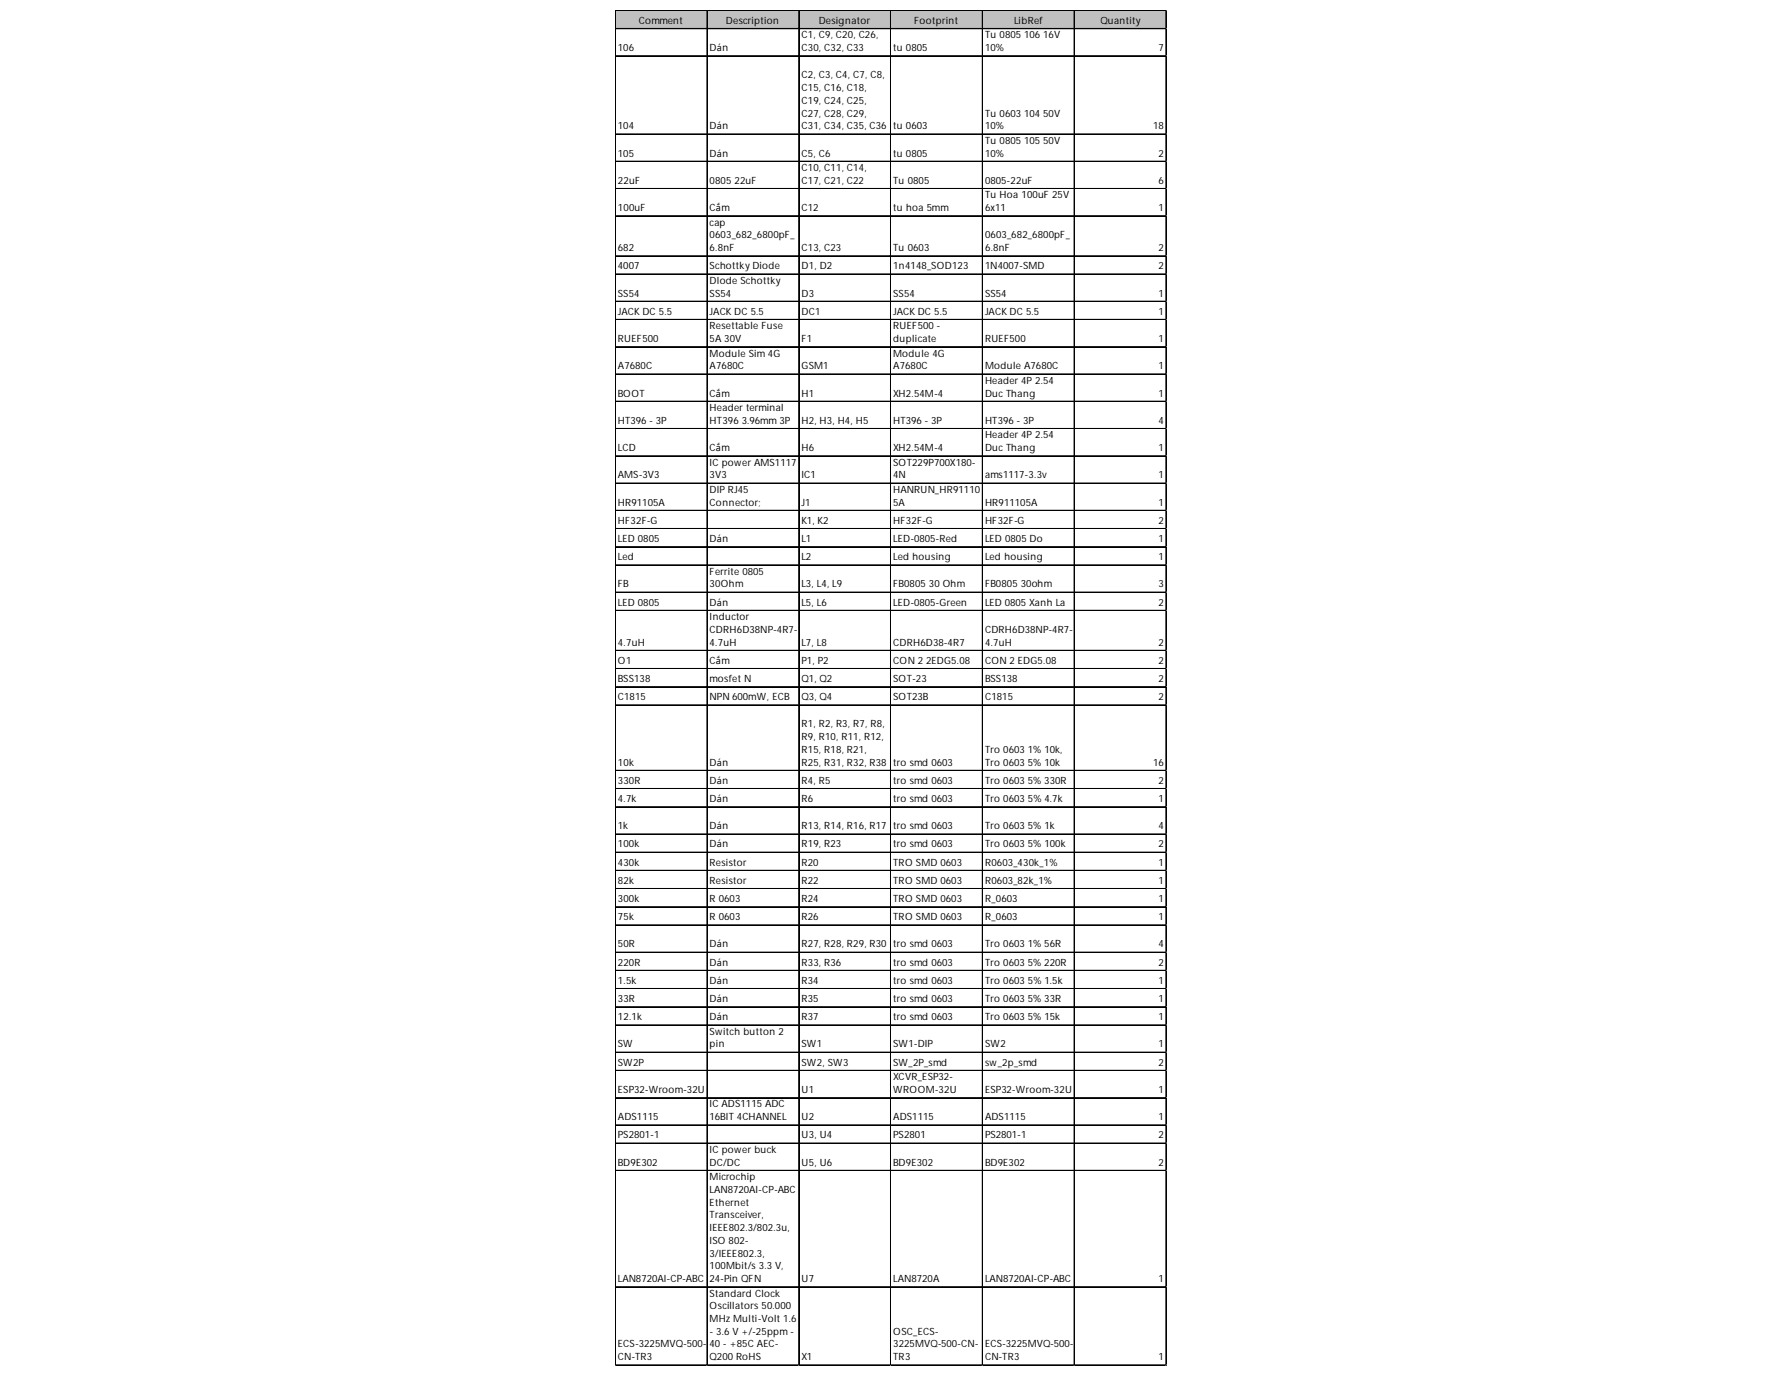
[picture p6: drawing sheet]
<svg xmlns="http://www.w3.org/2000/svg" width="279mm" height="216mm" viewBox="0 0 279 216" stroke-linecap="round" stroke-linejoin="round" font-family="sans-serif">
<defs><g id="words">
<g font-size="1.6">
<text x="99.9" y="3.7">Comment</text>
<text x="113.6" y="3.7">Description</text>
<text x="125.4" y="6">C1, C9, C20, C26,</text>
<text x="128.1" y="3.7">Designator</text>
<text x="143" y="3.7">Footprint</text>
<text x="154.1" y="6">Tu 0805 106 16V</text>
<text x="158.6" y="3.7">LibRef</text>
<text x="172.1" y="3.7">Quantity</text>
<text x="96.7" y="8">106</text>
<text x="111" y="8">Dán</text>
<text x="125.4" y="8">C30, C32, C33</text>
<text x="139.7" y="8">tu 0805</text>
<text x="154.1" y="8">10%</text>
<text x="181.2" y="8">7</text>
<text x="125.4" y="12.3">C2, C3, C4, C7, C8,</text>
<text x="125.4" y="14.2">C15, C16, C18,</text>
<text x="125.4" y="16.2">C19, C24, C25,</text>
<text x="96.7" y="20.2">104</text>
<text x="111" y="20.2">Dán</text>
<text x="125.4" y="18.2">C27, C28, C29,</text>
<text x="125.4" y="20.2">C31, C34, C35, C36</text>
<text x="139.7" y="20.2">tu 0603</text>
<text x="154.1" y="18.2">Tu 0603 104 50V</text>
<text x="154.1" y="20.2">10%</text>
<text x="154.1" y="22.5">Tu 0805 105 50V</text>
<text x="180.4" y="20.2">18</text>
<text x="96.7" y="24.5">105</text>
<text x="96.7" y="28.8">22uF</text>
<text x="111" y="24.5">Dán</text>
<text x="111" y="28.8">0805 22uF</text>
<text x="125.4" y="24.5">C5, C6</text>
<text x="125.4" y="26.8">C10, C11, C14,</text>
<text x="125.4" y="28.8">C17, C21, C22</text>
<text x="139.7" y="24.5">tu 0805</text>
<text x="139.7" y="28.8">Tu 0805</text>
<text x="154.1" y="24.5">10%</text>
<text x="154.1" y="28.8">0805-22uF</text>
<text x="181.2" y="24.5">2</text>
<text x="181.2" y="28.8">6</text>
<text x="96.7" y="33">100uF</text>
<text x="111" y="33">Cắm</text>
<text x="111" y="35.3">cap</text>
<text x="125.4" y="33">C12</text>
<text x="139.7" y="33">tu hoa 5mm</text>
<text x="154.1" y="31">Tu Hoa 100uF 25V</text>
<text x="154.1" y="33">6x11</text>
<text x="181.2" y="33">1</text>
<text x="96.7" y="39.3">682</text>
<text x="111" y="37.3">0603_682_6800pF_</text>
<text x="111" y="39.3">6.8nF</text>
<text x="125.4" y="39.3">C13, C23</text>
<text x="139.7" y="39.3">Tu 0603</text>
<text x="154.1" y="37.3">0603_682_6800pF_</text>
<text x="154.1" y="39.3">6.8nF</text>
<text x="181.2" y="39.3">2</text>
<text x="96.7" y="42.1">4007</text>
<text x="96.7" y="46.4">SS54</text>
<text x="111" y="42.1">Schottky Diode</text>
<text x="111" y="44.4">DIode Schottky</text>
<text x="111" y="46.4">SS54</text>
<text x="125.4" y="42.1">D1, D2</text>
<text x="125.4" y="46.4">D3</text>
<text x="139.7" y="42.1">1n4148_SOD123</text>
<text x="139.7" y="46.4">SS54</text>
<text x="154.1" y="42.1">1N4007-SMD</text>
<text x="154.1" y="46.4">SS54</text>
<text x="181.2" y="42.1">2</text>
<text x="181.2" y="46.4">1</text>
<text x="96.7" y="49.2">JACK DC 5.5</text>
<text x="96.7" y="53.5">RUEF500</text>
<text x="111" y="49.2">JACK DC 5.5</text>
<text x="111" y="51.5">Resettable Fuse</text>
<text x="111" y="53.5">5A 30V</text>
<text x="125.4" y="49.2">DC1</text>
<text x="125.4" y="53.5">F1</text>
<text x="139.7" y="49.2">JACK DC 5.5</text>
<text x="139.7" y="51.5">RUEF500 -</text>
<text x="139.7" y="53.5">duplicate</text>
<text x="154.1" y="49.2">JACK DC 5.5</text>
<text x="154.1" y="53.5">RUEF500</text>
<text x="181.2" y="49.2">1</text>
<text x="181.2" y="53.5">1</text>
<text x="96.7" y="57.8">A7680C</text>
<text x="111" y="55.8">Module Sim 4G</text>
<text x="111" y="57.8">A7680C</text>
<text x="125.4" y="57.8">GSM1</text>
<text x="139.7" y="55.8">Module 4G</text>
<text x="139.7" y="57.8">A7680C</text>
<text x="154.1" y="57.8">Module A7680C</text>
<text x="181.2" y="57.8">1</text>
<text x="96.7" y="62">BOOT</text>
<text x="111" y="62">Cắm</text>
<text x="111" y="64.3">Header terminal</text>
<text x="125.4" y="62">H1</text>
<text x="139.7" y="62">XH2.54M-4</text>
<text x="154.1" y="60">Header 4P 2.54</text>
<text x="154.1" y="62">Duc Thang</text>
<text x="181.2" y="62">1</text>
<text x="96.7" y="66.3">HT396 - 3P</text>
<text x="96.7" y="70.6">LCD</text>
<text x="111" y="66.3">HT396 3.96mm 3P</text>
<text x="111" y="70.6">Cắm</text>
<text x="125.4" y="66.3">H2, H3, H4, H5</text>
<text x="125.4" y="70.6">H6</text>
<text x="139.7" y="66.3">HT396 - 3P</text>
<text x="139.7" y="70.6">XH2.54M-4</text>
<text x="154.1" y="66.3">HT396 - 3P</text>
<text x="154.1" y="68.6">Header 4P 2.54</text>
<text x="154.1" y="70.6">Duc Thang</text>
<text x="181.2" y="66.3">4</text>
<text x="181.2" y="70.6">1</text>
<text x="96.7" y="74.8">AMS-3V3</text>
<text x="111" y="72.8">IC power AMS1117</text>
<text x="111" y="74.8">3V3</text>
<text x="111" y="77.1">DIP RJ45</text>
<text x="125.4" y="74.8">IC1</text>
<text x="139.7" y="72.8">SOT229P700X180-</text>
<text x="139.7" y="74.8">4N</text>
<text x="139.7" y="77.1">HANRUN_HR91110</text>
<text x="154.1" y="74.8">ams1117-3.3v</text>
<text x="181.2" y="74.8">1</text>
<text x="96.7" y="79.1">HR91105A</text>
<text x="96.7" y="81.9">HF32F-G</text>
<text x="111" y="79.1">Connector;</text>
<text x="125.4" y="79.1">J1</text>
<text x="125.4" y="81.9">K1, K2</text>
<text x="139.7" y="79.1">5A</text>
<text x="139.7" y="81.9">HF32F-G</text>
<text x="154.1" y="79.1">HR911105A</text>
<text x="154.1" y="81.9">HF32F-G</text>
<text x="181.2" y="79.1">1</text>
<text x="181.2" y="81.9">2</text>
<text x="96.7" y="84.8">LED 0805</text>
<text x="96.7" y="87.6">Led</text>
<text x="111" y="84.8">Dán</text>
<text x="111" y="89.9">Ferrite 0805</text>
<text x="125.4" y="84.8">L1</text>
<text x="125.4" y="87.6">L2</text>
<text x="139.7" y="84.8">LED-0805-Red</text>
<text x="139.7" y="87.6">Led housing</text>
<text x="154.1" y="84.8">LED 0805 Do</text>
<text x="154.1" y="87.6">Led housing</text>
<text x="181.2" y="84.8">1</text>
<text x="181.2" y="87.6">1</text>
<text x="96.7" y="91.9">FB</text>
<text x="96.7" y="94.7">LED 0805</text>
<text x="111" y="91.9">30Ohm</text>
<text x="111" y="94.7">Dán</text>
<text x="125.4" y="91.9">L3, L4, L9</text>
<text x="125.4" y="94.7">L5, L6</text>
<text x="139.7" y="91.9">FB0805 30 Ohm</text>
<text x="139.7" y="94.7">LED-0805-Green</text>
<text x="154.1" y="91.9">FB0805 30ohm</text>
<text x="154.1" y="94.7">LED 0805 Xanh La</text>
<text x="181.2" y="91.9">3</text>
<text x="181.2" y="94.7">2</text>
<text x="96.7" y="101">4.7uH</text>
<text x="111" y="97">Inductor</text>
<text x="111" y="99">CDRH6D38NP-4R7-</text>
<text x="111" y="101">4.7uH</text>
<text x="125.4" y="101">L7, L8</text>
<text x="139.7" y="101">CDRH6D38-4R7</text>
<text x="154.1" y="99">CDRH6D38NP-4R7-</text>
<text x="154.1" y="101">4.7uH</text>
<text x="181.2" y="101">2</text>
<text x="96.7" y="103.9">O1</text>
<text x="96.7" y="106.7">BSS138</text>
<text x="111" y="103.9">Cắm</text>
<text x="111" y="106.7">mosfet N</text>
<text x="125.4" y="103.9">P1, P2</text>
<text x="125.4" y="106.7">Q1, Q2</text>
<text x="139.7" y="103.9">CON 2 2EDG5.08</text>
<text x="139.7" y="106.7">SOT-23</text>
<text x="154.1" y="103.9">CON 2 EDG5.08</text>
<text x="154.1" y="106.7">BSS138</text>
<text x="181.2" y="103.9">2</text>
<text x="181.2" y="106.7">2</text>
<text x="96.7" y="109.5">C1815</text>
<text x="111" y="109.5">NPN 600mW, ECB</text>
<text x="125.4" y="109.5">Q3, Q4</text>
<text x="125.4" y="113.8">R1, R2, R3, R7, R8,</text>
<text x="139.7" y="109.5">SOT23B</text>
<text x="154.1" y="109.5">C1815</text>
<text x="181.2" y="109.5">2</text>
<text x="96.7" y="119.8">10k</text>
<text x="111" y="119.8">Dán</text>
<text x="125.4" y="115.8">R9, R10, R11, R12,</text>
<text x="125.4" y="117.8">R15, R18, R21,</text>
<text x="125.4" y="119.8">R25, R31, R32, R38</text>
<text x="139.7" y="119.8">tro smd 0603</text>
<text x="154.1" y="117.8">Tro 0603 1% 10k,</text>
<text x="154.1" y="119.8">Tro 0603 5% 10k</text>
<text x="180.4" y="119.8">16</text>
<text x="96.7" y="122.6">330R</text>
<text x="96.7" y="125.5">4.7k</text>
<text x="111" y="122.6">Dán</text>
<text x="111" y="125.5">Dán</text>
<text x="125.4" y="122.6">R4, R5</text>
<text x="125.4" y="125.5">R6</text>
<text x="139.7" y="122.6">tro smd 0603</text>
<text x="139.7" y="125.5">tro smd 0603</text>
<text x="154.1" y="122.6">Tro 0603 5% 330R</text>
<text x="154.1" y="125.5">Tro 0603 5% 4.7k</text>
<text x="181.2" y="122.6">2</text>
<text x="181.2" y="125.5">1</text>
<text x="96.7" y="129.7">1k</text>
<text x="111" y="129.7">Dán</text>
<text x="125.4" y="129.7">R13, R14, R16, R17</text>
<text x="139.7" y="129.7">tro smd 0603</text>
<text x="154.1" y="129.7">Tro 0603 5% 1k</text>
<text x="181.2" y="129.7">4</text>
<text x="96.7" y="132.6">100k</text>
<text x="96.7" y="135.4">430k</text>
<text x="111" y="132.6">Dán</text>
<text x="111" y="135.4">Resistor</text>
<text x="125.4" y="132.6">R19, R23</text>
<text x="125.4" y="135.4">R20</text>
<text x="139.7" y="132.6">tro smd 0603</text>
<text x="139.7" y="135.4">TRO SMD 0603</text>
<text x="154.1" y="132.6">Tro 0603 5% 100k</text>
<text x="154.1" y="135.4">R0603_430k_1%</text>
<text x="181.2" y="132.6">2</text>
<text x="181.2" y="135.4">1</text>
<text x="96.7" y="138.3">82k</text>
<text x="96.7" y="141.1">300k</text>
<text x="96.7" y="144">75k</text>
<text x="111" y="138.3">Resistor</text>
<text x="111" y="141.1">R 0603</text>
<text x="111" y="144">R 0603</text>
<text x="125.4" y="138.3">R22</text>
<text x="125.4" y="141.1">R24</text>
<text x="125.4" y="144">R26</text>
<text x="139.7" y="138.3">TRO SMD 0603</text>
<text x="139.7" y="141.1">TRO SMD 0603</text>
<text x="139.7" y="144">TRO SMD 0603</text>
<text x="154.1" y="138.3">R0603_82k_1%</text>
<text x="154.1" y="141.1">R_0603</text>
<text x="154.1" y="144">R_0603</text>
<text x="181.2" y="138.3">1</text>
<text x="181.2" y="141.1">1</text>
<text x="181.2" y="144">1</text>
<text x="96.7" y="148.2">50R</text>
<text x="111" y="148.2">Dán</text>
<text x="125.4" y="148.2">R27, R28, R29, R30</text>
<text x="139.7" y="148.2">tro smd 0603</text>
<text x="154.1" y="148.2">Tro 0603 1% 56R</text>
<text x="181.2" y="148.2">4</text>
<text x="96.7" y="151.1">220R</text>
<text x="96.7" y="153.9">1.5k</text>
<text x="111" y="151.1">Dán</text>
<text x="111" y="153.9">Dán</text>
<text x="125.4" y="151.1">R33, R36</text>
<text x="125.4" y="153.9">R34</text>
<text x="139.7" y="151.1">tro smd 0603</text>
<text x="139.7" y="153.9">tro smd 0603</text>
<text x="154.1" y="151.1">Tro 0603 5% 220R</text>
<text x="154.1" y="153.9">Tro 0603 5% 1.5k</text>
<text x="181.2" y="151.1">2</text>
<text x="181.2" y="153.9">1</text>
<text x="96.7" y="156.8">33R</text>
<text x="96.7" y="159.6">12.1k</text>
<text x="111" y="156.8">Dán</text>
<text x="111" y="159.6">Dán</text>
<text x="111" y="161.9">Switch button 2</text>
<text x="125.4" y="156.8">R35</text>
<text x="125.4" y="159.6">R37</text>
<text x="139.7" y="156.8">tro smd 0603</text>
<text x="139.7" y="159.6">tro smd 0603</text>
<text x="154.1" y="156.8">Tro 0603 5% 33R</text>
<text x="154.1" y="159.6">Tro 0603 5% 15k</text>
<text x="181.2" y="156.8">1</text>
<text x="181.2" y="159.6">1</text>
<text x="96.7" y="163.9">SW</text>
<text x="96.7" y="166.7">SW2P</text>
<text x="111" y="163.9">pin</text>
<text x="125.4" y="163.9">SW1</text>
<text x="125.4" y="166.7">SW2, SW3</text>
<text x="139.7" y="163.9">SW1-DIP</text>
<text x="139.7" y="166.7">SW_2P_smd</text>
<text x="154.1" y="163.9">SW2</text>
<text x="154.1" y="166.7">sw_2p_smd</text>
<text x="181.2" y="163.9">1</text>
<text x="181.2" y="166.7">2</text>
<text x="96.7" y="171">ESP32-Wroom-32U</text>
<text x="111" y="173.3">IC ADS1115 ADC</text>
<text x="125.4" y="171">U1</text>
<text x="139.7" y="169">XCVR_ESP32-</text>
<text x="139.7" y="171">WROOM-32U</text>
<text x="154.1" y="171">ESP32-Wroom-32U</text>
<text x="181.2" y="171">1</text>
<text x="96.7" y="175.3">ADS1115</text>
<text x="96.7" y="178.1">PS2801-1</text>
<text x="111" y="175.3">16BIT 4CHANNEL</text>
<text x="125.4" y="175.3">U2</text>
<text x="125.4" y="178.1">U3, U4</text>
<text x="139.7" y="175.3">ADS1115</text>
<text x="139.7" y="178.1">PS2801</text>
<text x="154.1" y="175.3">ADS1115</text>
<text x="154.1" y="178.1">PS2801-1</text>
<text x="181.2" y="175.3">1</text>
<text x="181.2" y="178.1">2</text>
<text x="96.7" y="182.4">BD9E302</text>
<text x="111" y="180.4">IC power buck</text>
<text x="111" y="182.4">DC/DC</text>
<text x="111" y="184.6">Microchip</text>
<text x="125.4" y="182.4">U5, U6</text>
<text x="139.7" y="182.4">BD9E302</text>
<text x="154.1" y="182.4">BD9E302</text>
<text x="181.2" y="182.4">2</text>
<text x="111" y="186.6">LAN8720AI-CP-ABC</text>
<text x="111" y="188.6">Ethernet</text>
<text x="111" y="190.6">Transceiver,</text>
<text x="111" y="192.6">IEEE802.3/802.3u,</text>
<text x="111" y="194.6">ISO 802-</text>
<text x="111" y="196.6">3/IEEE802.3,</text>
<text x="96.7" y="200.6">LAN8720AI-CP-ABC</text>
<text x="111" y="198.6">100Mbit/s 3.3 V,</text>
<text x="111" y="200.6">24-Pin QFN</text>
<text x="111" y="202.8">Standard Clock</text>
<text x="125.4" y="200.6">U7</text>
<text x="139.7" y="200.6">LAN8720A</text>
<text x="154.1" y="200.6">LAN8720AI-CP-ABC</text>
<text x="181.2" y="200.6">1</text>
<text x="111" y="204.8">Oscillators 50.000</text>
<text x="111" y="206.8">MHz Multi-Volt 1.6</text>
<text x="111" y="208.8">- 3.6 V +/-25ppm -</text>
<text x="139.7" y="208.8">OSC_ECS-</text>
<text x="96.7" y="210.8">ECS-3225MVQ-500-</text>
<text x="96.7" y="212.8">CN-TR3</text>
<text x="111" y="210.8">40 - +85C AEC-</text>
<text x="111" y="212.8">Q200 RoHS</text>
<text x="125.4" y="212.8">X1</text>
<text x="139.7" y="210.8">3225MVQ-500-CN-</text>
<text x="139.7" y="212.8">TR3</text>
<text x="154.1" y="210.8">ECS-3225MVQ-500-</text>
<text x="154.1" y="212.8">CN-TR3</text>
<text x="181.2" y="212.8">1</text>
</g>
</g></defs>
<path d="M96.3 1.7h86.2v2.9h-86.2z" fill="#c0c0c0"/>
<g fill="none" stroke="#000" stroke-width=".16">
<path d="M96.2 1.6v212.1M96.3 1.6v212.1M96.4 1.6h86.1M96.4 1.7h86.1M96.4 4.4h86.1M96.4 4.5h86.1M96.4 8.7h86.1M96.4 8.8h86.1M110.6 1.7v212M110.7 1.7v212M124.9 1.7v212M125 1.7v212"/>
<path d="M139.3 1.7v212M139.4 1.7v212M153.7 1.7v212M168 1.7v212M168.1 1.7v212M182.4 1.7v212M182.5 1.7v212M96.4 20.9h86.1M96.4 21h86.1M96.4 25.2h86.1M96.4 25.3h86.1M96.4 29.5h86.1"/>
<path d="M96.4 29.6h86.1M96.4 33.7h86.1M96.4 33.8h86.1M96.4 40h86.1M96.4 40.1h86.1M96.4 42.9h86.1M96.4 47.1h86.1M96.4 47.2h86.1M96.4 50h86.1M96.4 54.2h86.1M96.4 54.3h86.1M96.4 58.5h86.1"/>
<path d="M96.4 58.6h86.1M96.4 62.8h86.1M96.4 67h86.1M96.4 67.1h86.1M96.4 71.3h86.1M96.4 71.4h86.1M96.4 75.6h86.1M96.4 79.8h86.1M96.4 79.9h86.1M96.4 82.7h86.1M96.4 85.5h86.1M96.4 85.6h86.1"/>
<path d="M96.4 88.4h86.1M96.4 92.6h86.1M96.4 92.7h86.1M96.4 95.5h86.1M96.4 101.7h86.1M96.4 101.8h86.1M96.4 104.6h86.1M96.4 104.7h86.1M96.4 107.4h86.1M96.4 107.5h86.1M96.4 110.3h86.1M96.4 120.5h86.1"/>
<path d="M96.4 120.6h86.1M96.4 123.4h86.1M96.4 126.2h86.1M96.4 126.3h86.1M96.4 130.5h86.1M96.4 133.3h86.1M96.4 133.4h86.1M96.4 136.2h86.1M96.4 139h86.1M96.4 139.1h86.1M96.4 141.8h86.1M96.4 141.9h86.1"/>
<path d="M96.4 144.7h86.1M96.4 144.8h86.1M96.4 149h86.1M96.4 151.8h86.1M96.4 151.9h86.1M96.4 154.6h86.1M96.4 154.7h86.1M96.4 157.5h86.1M96.4 157.6h86.1M96.4 160.3h86.1M96.4 160.4h86.1M96.4 164.6h86.1"/>
<path d="M96.4 164.7h86.1M96.4 167.4h86.1M96.4 167.5h86.1M96.4 171.7h86.1M96.4 171.8h86.1M96.4 176h86.1M96.4 176.1h86.1M96.4 178.8h86.1M96.4 178.9h86.1M96.4 183.1h86.1M96.4 183.2h86.1M96.4 201.3h86.1"/>
<path d="M96.4 201.4h86.1M96.4 213.5h86.1M96.4 213.6h86.1"/>
</g>
<path d="M96.2 213.7h.1" fill="none" stroke="#e0e0e0" stroke-width=".16"/>
<path d="M96.2 213.7h.2z" fill="#e0e0e0"/>
<path d="M110.6 213.7h.1" fill="none" stroke="#e0e0e0" stroke-width=".16"/>
<path d="M110.6 213.7h.1z" fill="#e0e0e0"/>
<path d="M124.9 213.7h.1" fill="none" stroke="#e0e0e0" stroke-width=".16"/>
<path d="M124.9 213.7h.2z" fill="#e0e0e0"/>
<path d="M139.3 213.7h.1" fill="none" stroke="#e0e0e0" stroke-width=".16"/>
<path d="M139.3 213.7h.1z" fill="#e0e0e0"/>
<path d="M153.7 213.7h.1" fill="none" stroke="#e0e0e0" stroke-width=".16"/>
<path d="M153.7 213.7h.1z" fill="#e0e0e0"/>
<path d="M168 213.7h.1" fill="none" stroke="#e0e0e0" stroke-width=".16"/>
<path d="M168 213.7h.2z" fill="#e0e0e0"/>
<path d="M182.4 213.7h.1" fill="none" stroke="#e0e0e0" stroke-width=".16"/>
<path d="M182.4 213.7h.1z" fill="#e0e0e0"/>
<path d="M182.5 1.6h.1" fill="none" stroke="#e0e0e0" stroke-width=".16"/>
<path d="M182.5 1.6l.1 .1z" fill="#e0e0e0"/>
<path d="M182.5 4.4h.1" fill="none" stroke="#e0e0e0" stroke-width=".16"/>
<path d="M182.5 4.4l.1 .2z" fill="#e0e0e0"/>
<path d="M182.5 8.7h.1" fill="none" stroke="#e0e0e0" stroke-width=".16"/>
<path d="M182.5 8.7l.1 .2z" fill="#e0e0e0"/>
<path d="M182.5 20.9h.1" fill="none" stroke="#e0e0e0" stroke-width=".16"/>
<path d="M182.5 20.9l.1 .2z" fill="#e0e0e0"/>
<path d="M182.5 25.2h.1" fill="none" stroke="#e0e0e0" stroke-width=".16"/>
<path d="M182.5 25.2l.1 .2z" fill="#e0e0e0"/>
<path d="M182.5 29.5h.1" fill="none" stroke="#e0e0e0" stroke-width=".16"/>
<path d="M182.5 29.5l.1 .1z" fill="#e0e0e0"/>
<path d="M182.5 33.7h.1" fill="none" stroke="#e0e0e0" stroke-width=".16"/>
<path d="M182.5 33.7l.1 .2z" fill="#e0e0e0"/>
<path d="M182.5 40h.1" fill="none" stroke="#e0e0e0" stroke-width=".16"/>
<path d="M182.5 40l.1 .1z" fill="#e0e0e0"/>
<path d="M182.5 42.9h.1" fill="none" stroke="#e0e0e0" stroke-width=".16"/>
<path d="M182.5 42.9l.1 .1z" fill="#e0e0e0"/>
<path d="M182.5 47.1h.1" fill="none" stroke="#e0e0e0" stroke-width=".16"/>
<path d="M182.5 47.1l.1 .2z" fill="#e0e0e0"/>
<path d="M182.5 50h.1" fill="none" stroke="#e0e0e0" stroke-width=".16"/>
<path d="M182.5 50l.1 .1z" fill="#e0e0e0"/>
<path d="M182.5 54.2h.1" fill="none" stroke="#e0e0e0" stroke-width=".16"/>
<path d="M182.5 54.2l.1 .2z" fill="#e0e0e0"/>
<path d="M182.5 58.5h.1" fill="none" stroke="#e0e0e0" stroke-width=".16"/>
<path d="M182.5 58.5l.1 .1z" fill="#e0e0e0"/>
<path d="M182.5 62.8h.1" fill="none" stroke="#e0e0e0" stroke-width=".16"/>
<path d="M182.5 62.8l.1 .1z" fill="#e0e0e0"/>
<path d="M182.5 67h.1" fill="none" stroke="#e0e0e0" stroke-width=".16"/>
<path d="M182.5 67l.1 .2z" fill="#e0e0e0"/>
<path d="M182.5 71.3h.1" fill="none" stroke="#e0e0e0" stroke-width=".16"/>
<path d="M182.5 71.3l.1 .1z" fill="#e0e0e0"/>
<path d="M182.5 75.6h.1" fill="none" stroke="#e0e0e0" stroke-width=".16"/>
<path d="M182.5 75.6l.1 .1z" fill="#e0e0e0"/>
<path d="M182.5 79.8h.1" fill="none" stroke="#e0e0e0" stroke-width=".16"/>
<path d="M182.5 79.8l.1 .2z" fill="#e0e0e0"/>
<path d="M182.5 82.7h.1" fill="none" stroke="#e0e0e0" stroke-width=".16"/>
<path d="M182.5 82.7l.1 .1z" fill="#e0e0e0"/>
<path d="M182.5 85.5h.1" fill="none" stroke="#e0e0e0" stroke-width=".16"/>
<path d="M182.5 85.5l.1 .2z" fill="#e0e0e0"/>
<path d="M182.5 88.4h.1" fill="none" stroke="#e0e0e0" stroke-width=".16"/>
<path d="M182.5 88.4l.1 .1z" fill="#e0e0e0"/>
<path d="M182.5 92.6h.1" fill="none" stroke="#e0e0e0" stroke-width=".16"/>
<path d="M182.5 92.6l.1 .2z" fill="#e0e0e0"/>
<path d="M182.5 95.5h.1" fill="none" stroke="#e0e0e0" stroke-width=".16"/>
<path d="M182.5 95.5l.1 .1z" fill="#e0e0e0"/>
<path d="M182.5 101.7h.1" fill="none" stroke="#e0e0e0" stroke-width=".16"/>
<path d="M182.5 101.7l.1 .2z" fill="#e0e0e0"/>
<path d="M182.5 104.6h.1" fill="none" stroke="#e0e0e0" stroke-width=".16"/>
<path d="M182.5 104.6l.1 .1z" fill="#e0e0e0"/>
<path d="M182.5 107.4h.1" fill="none" stroke="#e0e0e0" stroke-width=".16"/>
<path d="M182.5 107.4l.1 .2z" fill="#e0e0e0"/>
<path d="M182.5 110.3h.1" fill="none" stroke="#e0e0e0" stroke-width=".16"/>
<path d="M182.5 110.3l.1 .1z" fill="#e0e0e0"/>
<path d="M182.5 120.5h.1" fill="none" stroke="#e0e0e0" stroke-width=".16"/>
<path d="M182.5 120.5l.1 .2z" fill="#e0e0e0"/>
<path d="M182.5 123.4h.1" fill="none" stroke="#e0e0e0" stroke-width=".16"/>
<path d="M182.5 123.4l.1 .1z" fill="#e0e0e0"/>
<path d="M182.5 126.2h.1" fill="none" stroke="#e0e0e0" stroke-width=".16"/>
<path d="M182.5 126.2l.1 .1z" fill="#e0e0e0"/>
<path d="M182.5 130.5h.1" fill="none" stroke="#e0e0e0" stroke-width=".16"/>
<path d="M182.5 130.5l.1 .1z" fill="#e0e0e0"/>
<path d="M182.5 133.3h.1" fill="none" stroke="#e0e0e0" stroke-width=".16"/>
<path d="M182.5 133.3l.1 .2z" fill="#e0e0e0"/>
<path d="M182.5 136.2h.1" fill="none" stroke="#e0e0e0" stroke-width=".16"/>
<path d="M182.5 136.2l.1 .1z" fill="#e0e0e0"/>
<path d="M182.5 139h.1" fill="none" stroke="#e0e0e0" stroke-width=".16"/>
<path d="M182.5 139l.1 .1z" fill="#e0e0e0"/>
<path d="M182.5 141.8h.1" fill="none" stroke="#e0e0e0" stroke-width=".16"/>
<path d="M182.5 141.8l.1 .2z" fill="#e0e0e0"/>
<path d="M182.5 144.7h.1" fill="none" stroke="#e0e0e0" stroke-width=".16"/>
<path d="M182.5 144.7l.1 .1z" fill="#e0e0e0"/>
<path d="M182.5 149h.1" fill="none" stroke="#e0e0e0" stroke-width=".16"/>
<path d="M182.5 149l.1 .1z" fill="#e0e0e0"/>
<path d="M182.5 151.8h.1" fill="none" stroke="#e0e0e0" stroke-width=".16"/>
<path d="M182.5 151.8l.1 .1z" fill="#e0e0e0"/>
<path d="M182.5 154.6h.1" fill="none" stroke="#e0e0e0" stroke-width=".16"/>
<path d="M182.5 154.6l.1 .2z" fill="#e0e0e0"/>
<path d="M182.5 157.5h.1" fill="none" stroke="#e0e0e0" stroke-width=".16"/>
<path d="M182.5 157.5l.1 .1z" fill="#e0e0e0"/>
<path d="M182.5 160.3h.1" fill="none" stroke="#e0e0e0" stroke-width=".16"/>
<path d="M182.5 160.3l.1 .2z" fill="#e0e0e0"/>
<path d="M182.5 164.6h.1" fill="none" stroke="#e0e0e0" stroke-width=".16"/>
<path d="M182.5 164.6l.1 .1z" fill="#e0e0e0"/>
<path d="M182.5 167.4h.1" fill="none" stroke="#e0e0e0" stroke-width=".16"/>
<path d="M182.5 167.4l.1 .2z" fill="#e0e0e0"/>
<path d="M182.5 171.7h.1" fill="none" stroke="#e0e0e0" stroke-width=".16"/>
<path d="M182.5 171.7l.1 .2z" fill="#e0e0e0"/>
<path d="M182.5 176h.1" fill="none" stroke="#e0e0e0" stroke-width=".16"/>
<path d="M182.5 176l.1 .1z" fill="#e0e0e0"/>
<path d="M182.5 178.8h.1" fill="none" stroke="#e0e0e0" stroke-width=".16"/>
<path d="M182.5 178.8l.1 .2z" fill="#e0e0e0"/>
<path d="M182.5 183.1h.1" fill="none" stroke="#e0e0e0" stroke-width=".16"/>
<path d="M182.5 183.1l.1 .1z" fill="#e0e0e0"/>
<path d="M182.5 201.3h.1" fill="none" stroke="#e0e0e0" stroke-width=".16"/>
<path d="M182.5 201.3l.1 .1z" fill="#e0e0e0"/>
<path d="M182.5 213.5h.1" fill="none" stroke="#e0e0e0" stroke-width=".16"/>
<path d="M182.5 213.5l.1 .2z" fill="#e0e0e0"/>
<use href="#words"/>
</svg>
